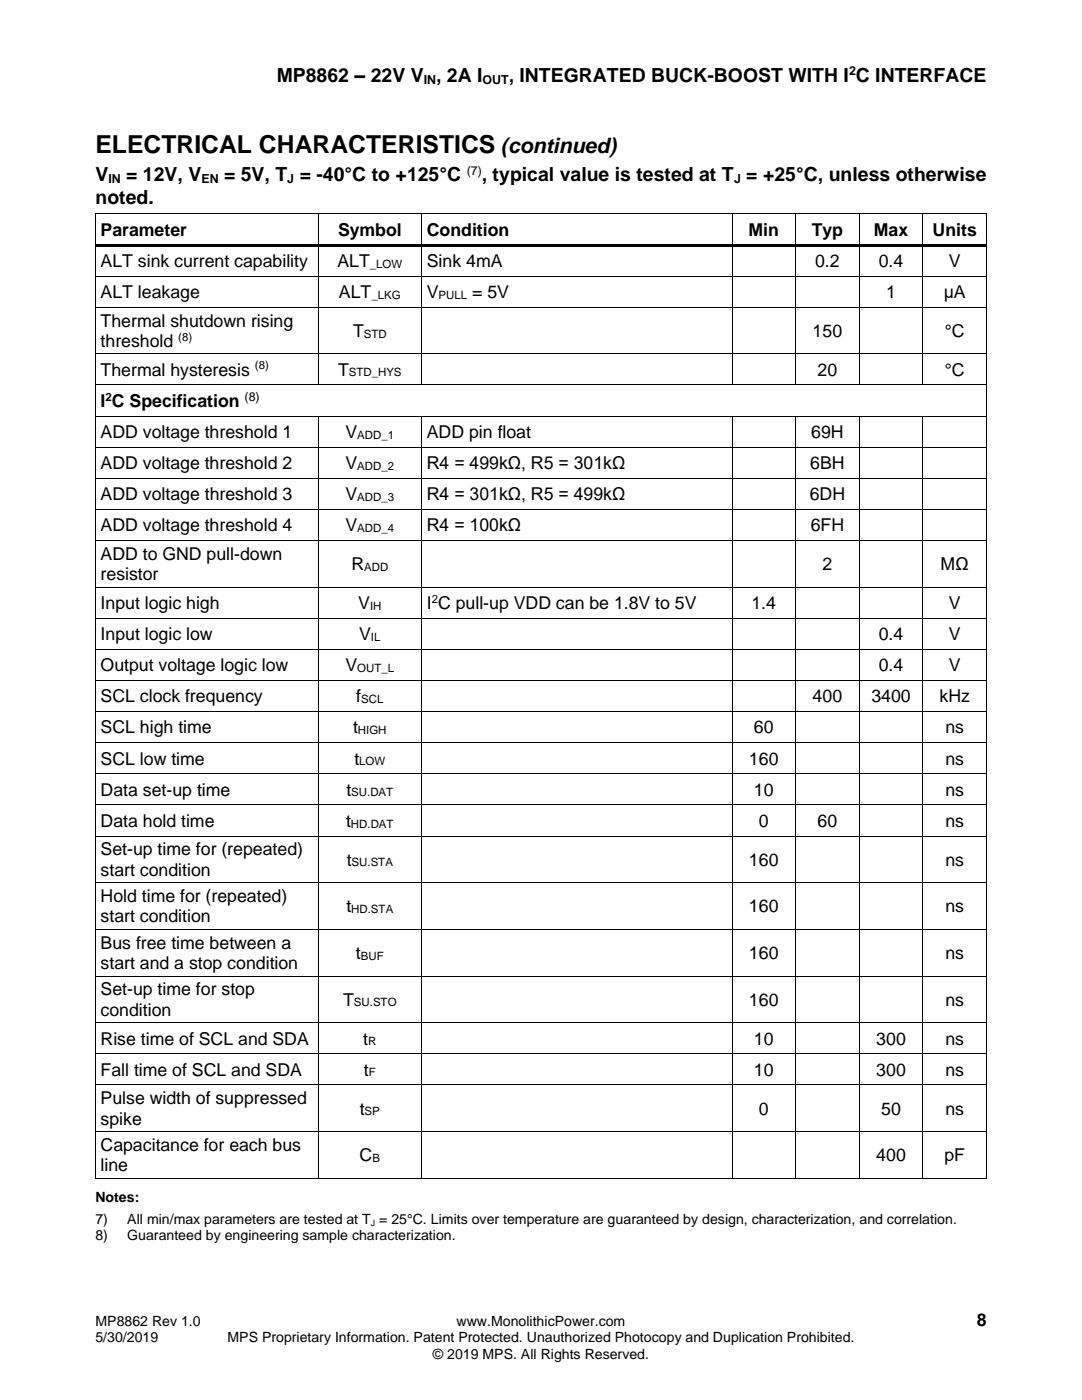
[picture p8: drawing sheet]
<svg xmlns="http://www.w3.org/2000/svg" width="216mm" height="279mm" viewBox="0 0 216 279" stroke-linecap="round" stroke-linejoin="round" font-family="sans-serif">
<defs><g id="words">
<text font-size="4.9" x="19" y="30.5">ELECTRICAL CHARACTERISTICS</text>
<text font-size="4.2" x="100" y="30.5">(continued)</text>
<g font-size="3.9">
<text x="55.2" y="16.3">MP8862 – 22V V , 2A I</text>
<text x="101.5" y="16.3">, INTEGRATED BUCK-BOOST WITH I C INTERFACE</text>
<text x="19" y="36.2">V</text>
<text x="19" y="40.7">noted.</text>
<text x="25.2" y="36.2">= 12V, V</text>
<text x="44.7" y="36.2">= 5V, T = -40°C to +125°C</text>
<text x="96.1" y="36.2">, typical value is tested at T = +25°C, unless otherwise</text>
</g>
<g font-size="3.5">
<text x="20.1" y="47">Parameter</text>
<text x="67.4" y="47">Symbol</text>
<text x="85.2" y="47">Condition</text>
<text x="149.4" y="47">Min</text>
<text x="162" y="47">Typ</text>
<text x="174.4" y="47">Max</text>
<text x="186.1" y="47">Units</text>
<text x="20.1" y="53.2">ALT sink current capability</text>
<text x="67.3" y="53.2">ALT</text>
<text x="85.2" y="53.2">Sink 4mA</text>
<text x="162.6" y="53.2">0.2</text>
<text x="175.3" y="53.2">0.4</text>
<text x="189.3" y="53.2">V</text>
<text x="20.1" y="59.4">ALT leakage</text>
<text x="67.6" y="59.4">ALT</text>
<text x="85.2" y="59.4">V</text>
<text x="94.2" y="59.4">= 5V</text>
<text x="176.8" y="59.4">1</text>
<text x="188.3" y="59.4">μA</text>
<text x="20.1" y="65.2">Thermal shutdown rising</text>
<text x="20.1" y="69.2">threshold</text>
<text x="70.4" y="67.2">T</text>
<text x="162.2" y="67.2">150</text>
<text x="188.5" y="67.2">°C</text>
<text x="20.1" y="75">Thermal hysteresis</text>
<text x="67.4" y="75">T</text>
<text x="163.1" y="75">20</text>
<text x="188.5" y="75">°C</text>
<text x="20.1" y="81.3">I C Specification</text>
<text x="20.1" y="87.4">ADD voltage threshold 1</text>
<text x="68.9" y="87.4">V</text>
<text x="85.2" y="87.4">ADD pin float</text>
<text x="161.9" y="87.4">69H</text>
<text x="20.1" y="93.6">ADD voltage threshold 2</text>
<text x="68.9" y="93.6">V</text>
<text x="85.2" y="93.6">R4 = 499kΩ, R5 = 301kΩ</text>
<text x="161.7" y="93.6">6BH</text>
<text x="20.1" y="99.8">ADD voltage threshold 3</text>
<text x="68.9" y="99.8">V</text>
<text x="85.2" y="99.8">R4 = 301kΩ, R5 = 499kΩ</text>
<text x="161.6" y="99.8">6DH</text>
<text x="20.1" y="106">ADD voltage threshold 4</text>
<text x="68.9" y="106">V</text>
<text x="85.2" y="106">R4 = 100kΩ</text>
<text x="161.8" y="106">6FH</text>
<text x="20.1" y="111.7">ADD to GND pull-down</text>
<text x="70.1" y="113.8">R</text>
<text x="164.1" y="113.8">2</text>
<text x="187.7" y="113.8">MΩ</text>
<text x="20.1" y="115.8">resistor</text>
<text x="20.1" y="121.5">Input logic high</text>
<text x="71.5" y="121.5">V</text>
<text x="85.2" y="121.5">I C pull-up VDD can be 1.8V to 5V</text>
<text x="149.9" y="121.5">1.4</text>
<text x="189.3" y="121.5">V</text>
<text x="20.1" y="127.7">Input logic low</text>
<text x="71.7" y="127.7">V</text>
<text x="175.3" y="127.7">0.4</text>
<text x="189.3" y="127.7">V</text>
<text x="20.1" y="133.9">Output voltage logic low</text>
<text x="68.9" y="133.9">V</text>
<text x="175.3" y="133.9">0.4</text>
<text x="189.3" y="133.9">V</text>
<text x="20.1" y="140.2">SCL clock frequency</text>
<text x="71.1" y="140.2">f</text>
<text x="162.2" y="140.2">400</text>
<text x="173.9" y="140.2">3400</text>
<text x="187.5" y="140.2">kHz</text>
<text x="20.1" y="146.4">SCL high time</text>
<text x="70.4" y="146.4">t</text>
<text x="150.4" y="146.4">60</text>
<text x="188.6" y="146.4">ns</text>
<text x="20.1" y="152.6">SCL low time</text>
<text x="70.7" y="152.6">t</text>
<text x="149.5" y="152.6">160</text>
<text x="188.6" y="152.6">ns</text>
<text x="20.1" y="158.8">Data set-up time</text>
<text x="69.1" y="158.8">t</text>
<text x="150.4" y="158.8">10</text>
<text x="188.6" y="158.8">ns</text>
<text x="20.1" y="165">Data hold time</text>
<text x="69.1" y="165">t</text>
<text x="151.4" y="165">0</text>
<text x="163.1" y="165">60</text>
<text x="188.6" y="165">ns</text>
<text x="20.1" y="170.7">Set-up time for (repeated)</text>
<text x="69.2" y="172.8">t</text>
<text x="149.5" y="172.8">160</text>
<text x="188.6" y="172.8">ns</text>
<text x="20.1" y="174.8">start condition</text>
<text x="20.1" y="180">Hold time for (repeated)</text>
<text x="20.1" y="184.1">start condition</text>
<text x="69.1" y="182.1">t</text>
<text x="149.5" y="182.1">160</text>
<text x="188.6" y="182.1">ns</text>
<text x="20.1" y="189.3">Bus free time between a</text>
<text x="71" y="191.4">t</text>
<text x="149.5" y="191.4">160</text>
<text x="188.6" y="191.4">ns</text>
<text x="20.1" y="193.4">start and a stop condition</text>
<text x="20.1" y="198.7">Set-up time for stop</text>
<text x="20.1" y="202.7">condition</text>
<text x="68.5" y="200.7">T</text>
<text x="149.5" y="200.7">160</text>
<text x="188.6" y="200.7">ns</text>
<text x="20.1" y="208.5">Rise time of SCL and SDA</text>
<text x="72.5" y="208.5">t</text>
<text x="150.4" y="208.5">10</text>
<text x="174.9" y="208.5">300</text>
<text x="188.6" y="208.5">ns</text>
<text x="20.1" y="214.7">Fall time of SCL and SDA</text>
<text x="72.6" y="214.7">t</text>
<text x="150.4" y="214.7">10</text>
<text x="174.9" y="214.7">300</text>
<text x="188.6" y="214.7">ns</text>
<text x="20.1" y="220.4">Pulse width of suppressed</text>
<text x="20.1" y="224.4">spike</text>
<text x="71.8" y="222.4">t</text>
<text x="151.4" y="222.4">0</text>
<text x="175.8" y="222.4">50</text>
<text x="188.6" y="222.4">ns</text>
<text x="20.1" y="229.7">Capacitance for each bus</text>
<text x="20.1" y="233.8">line</text>
<text x="71.8" y="231.7">C</text>
<text x="174.9" y="231.7">400</text>
<text x="188.4" y="231.7">pF</text>
<text x="194.9" y="264.5">8</text>
</g>
<g font-size="2.8">
<text x="19" y="240">Notes:</text>
<text x="19" y="244.3">7)</text>
<text x="25.4" y="244.3">All min/max parameters are tested at T = 25°C. Limits over temperature are guaranteed by design, characterization, and correlation.</text>
<text x="19" y="247.5">8)</text>
<text x="25.4" y="247.5">Guaranteed by engineering sample characterization.</text>
<text x="19" y="264.5">MP8862 Rev 1.0</text>
<text x="19" y="267.9">5/30/2019</text>
<text x="45.4" y="267.9">MPS Proprietary Information. Patent Protected. Unauthorized Photocopy and Duplication Prohibited.</text>
<text x="91.1" y="264.5">www.MonolithicPower.com</text>
<text x="86.4" y="271.2">© 2019 MPS. All Rights Reserved.</text>
</g>
<g font-size="2.5">
<text x="84.5" y="16.7">IN</text>
<text x="96.3" y="16.7">OUT</text>
<text x="169.4" y="14.9">2</text>
<text x="93.1" y="35">(7)</text>
<text x="21.6" y="36.6">IN</text>
<text x="40.2" y="36.6">EN</text>
<text x="57.3" y="36.6">J</text>
<text x="146.5" y="36.6">J</text>
<text x="48.8" y="80.1">(8)</text>
</g>
<g font-size="2.3">
<text x="73.8" y="53.4">_LOW</text>
<text x="74.1" y="59.6">_LKG</text>
<text x="87.5" y="59.6">PULL</text>
<text x="35.6" y="68">(8)</text>
<text x="72.6" y="67.4">STD</text>
<text x="50.9" y="73.7">(8)</text>
<text x="69.6" y="75.1">STD_HYS</text>
<text x="21" y="80.1">2</text>
<text x="71.3" y="87.6">ADD_1</text>
<text x="71.3" y="93.8">ADD_2</text>
<text x="71.3" y="100">ADD_3</text>
<text x="71.3" y="106.2">ADD_4</text>
<text x="72.7" y="113.9">ADD</text>
<text x="73.8" y="121.7">IH</text>
<text x="86.1" y="120.3">2</text>
<text x="74" y="127.9">IL</text>
<text x="71.3" y="134.1">OUT_L</text>
<text x="72.1" y="140.3">SCL</text>
<text x="71.4" y="146.5">HIGH</text>
<text x="71.7" y="152.8">LOW</text>
<text x="70.1" y="159">SU.DAT</text>
<text x="70" y="165.2">HD.DAT</text>
<text x="70.2" y="172.9">SU.STA</text>
<text x="70.1" y="182.2">HD.STA</text>
<text x="72" y="191.6">BUF</text>
<text x="70.6" y="200.9">SU.STO</text>
<text x="73.5" y="208.6">R</text>
<text x="73.6" y="214.8">F</text>
<text x="72.8" y="222.6">SP</text>
<text x="74.3" y="231.9">B</text>
</g>
<text font-size="1.8" x="74" y="244.6">J</text>
</g></defs>
<g fill="#000">
<path d="M19 42.6h.1v.7h-.1z" fill-rule="evenodd"/>
<path d="M19 42.6h.1v.2h-.1z" fill-rule="evenodd"/>
<path d="M19 48.8h.1v.7h-.1z" fill-rule="evenodd"/>
<path d="M19 55h.1v.7h-.1z" fill-rule="evenodd"/>
<path d="M19.1 48.8h44.3v.5h-44.3z" fill-rule="evenodd"/>
<path d="M63.4 42.8h.2v.5h-.2z" fill-rule="evenodd"/>
<path d="M63.4 42.6h.2v.2h-.2z" fill-rule="evenodd"/>
<path d="M63.4 49.3h.2v.2h-.2z" fill-rule="evenodd"/>
<path d="M63.4 48.8h.6v.5h-.6z" fill-rule="evenodd"/>
<path d="M63.4 55h.2v.7h-.2z" fill-rule="evenodd"/>
<path d="M64 48.8h20.1v.5h-20.1z" fill-rule="evenodd"/>
<path d="M84.1 42.8h.1v.5h-.1z" fill-rule="evenodd"/>
<path d="M84.1 42.6h.1v.2h-.1z" fill-rule="evenodd"/>
<path d="M84.1 49.3h.1v.2h-.1z" fill-rule="evenodd"/>
<path d="M84.1 48.8h.5v.5h-.5z" fill-rule="evenodd"/>
<path d="M84.1 55h.1v.7h-.1z" fill-rule="evenodd"/>
<path d="M84.6 48.8h61.4v.5h-61.4z" fill-rule="evenodd"/>
<path d="M146 42.8h.1v.5h-.1z" fill-rule="evenodd"/>
<path d="M146 42.6h.1v.2h-.1z" fill-rule="evenodd"/>
<path d="M146 49.3h.1v.2h-.1z" fill-rule="evenodd"/>
<path d="M146 48.8h.5v.5h-.5z" fill-rule="evenodd"/>
<path d="M146 55h.1v.7h-.1z" fill-rule="evenodd"/>
<path d="M146.5 48.8h12.2v.5h-12.2z" fill-rule="evenodd"/>
<path d="M158.7 42.8h.1v.5h-.1z" fill-rule="evenodd"/>
<path d="M158.7 42.6h.1v.2h-.1z" fill-rule="evenodd"/>
<path d="M158.7 49.3h.1v.2h-.1z" fill-rule="evenodd"/>
<path d="M158.7 48.8h.5v.5h-.5z" fill-rule="evenodd"/>
<path d="M158.7 55h.1v.7h-.1z" fill-rule="evenodd"/>
<path d="M159.2 48.8h12.2v.5h-12.2z" fill-rule="evenodd"/>
<path d="M171.4 42.8h.1v.5h-.1z" fill-rule="evenodd"/>
<path d="M171.4 42.6h.1v.2h-.1z" fill-rule="evenodd"/>
<path d="M171.4 49.3h.1v.2h-.1z" fill-rule="evenodd"/>
<path d="M171.4 48.8h.5v.5h-.5z" fill-rule="evenodd"/>
<path d="M171.4 55h.1v.7h-.1z" fill-rule="evenodd"/>
<path d="M171.9 48.8h12.2v.5h-12.2z" fill-rule="evenodd"/>
<path d="M184.1 42.8h.1v.5h-.1z" fill-rule="evenodd"/>
<path d="M184.1 42.6h.1v.2h-.1z" fill-rule="evenodd"/>
<path d="M184.1 49.3h.1v.2h-.1z" fill-rule="evenodd"/>
<path d="M184.1 48.8h.5v.5h-.5z" fill-rule="evenodd"/>
<path d="M184.1 55h.1v.7h-.1z" fill-rule="evenodd"/>
<path d="M184.6 48.8h12.2v.5h-12.2z" fill-rule="evenodd"/>
<path d="M196.8 42.6h.2v.7h-.2z" fill-rule="evenodd"/>
<path d="M196.8 42.6h.2v.2h-.2z" fill-rule="evenodd"/>
<path d="M196.8 48.8h.2v.7h-.2z" fill-rule="evenodd"/>
<path d="M196.8 55h.2v.7h-.2z" fill-rule="evenodd"/>
<path d="M19 61.2h.1v.7h-.1z" fill-rule="evenodd"/>
<path d="M19 70.5h.1v.7h-.1z" fill-rule="evenodd"/>
<path d="M19 76.7h.1v.7h-.1z" fill-rule="evenodd"/>
<path d="M63.4 61.2h.2v.7h-.2z" fill-rule="evenodd"/>
<path d="M63.4 70.5h.2v.7h-.2z" fill-rule="evenodd"/>
<path d="M63.4 76.7h.2v.2h-.2z" fill-rule="evenodd"/>
<path d="M84.1 61.2h.1v.7h-.1z" fill-rule="evenodd"/>
<path d="M84.1 70.5h.1v.7h-.1z" fill-rule="evenodd"/>
<path d="M84.1 76.7h.1v.2h-.1z" fill-rule="evenodd"/>
<path d="M146 61.2h.1v.7h-.1z" fill-rule="evenodd"/>
<path d="M146 70.5h.1v.7h-.1z" fill-rule="evenodd"/>
<path d="M146 76.7h.1v.2h-.1z" fill-rule="evenodd"/>
<path d="M158.7 61.2h.1v.7h-.1z" fill-rule="evenodd"/>
<path d="M158.7 70.5h.1v.7h-.1z" fill-rule="evenodd"/>
<path d="M158.7 76.7h.1v.2h-.1z" fill-rule="evenodd"/>
<path d="M171.4 61.2h.1v.7h-.1z" fill-rule="evenodd"/>
<path d="M171.4 70.5h.1v.7h-.1z" fill-rule="evenodd"/>
<path d="M171.4 76.7h.1v.2h-.1z" fill-rule="evenodd"/>
<path d="M184.1 61.2h.1v.7h-.1z" fill-rule="evenodd"/>
<path d="M184.1 70.5h.1v.7h-.1z" fill-rule="evenodd"/>
<path d="M184.1 76.7h.1v.2h-.1z" fill-rule="evenodd"/>
<path d="M196.8 61.2h.2v.7h-.2z" fill-rule="evenodd"/>
<path d="M196.8 70.5h.2v.7h-.2z" fill-rule="evenodd"/>
<path d="M196.8 76.7h.2v.7h-.2z" fill-rule="evenodd"/>
<path d="M19 82.9h.1v.7h-.1z" fill-rule="evenodd"/>
<path d="M19 89.2h.1v.7h-.1z" fill-rule="evenodd"/>
<path d="M19 95.4h.1v.7h-.1z" fill-rule="evenodd"/>
<path d="M63.4 83.1h.2v.5h-.2z" fill-rule="evenodd"/>
<path d="M63.4 82.9h.2v.2h-.2z" fill-rule="evenodd"/>
<path d="M63.4 89.2h.2v.7h-.2z" fill-rule="evenodd"/>
<path d="M63.4 95.4h.2v.7h-.2z" fill-rule="evenodd"/>
<path d="M84.1 83.1h.1v.5h-.1z" fill-rule="evenodd"/>
<path d="M84.1 82.9h.1v.2h-.1z" fill-rule="evenodd"/>
<path d="M84.1 89.2h.1v.7h-.1z" fill-rule="evenodd"/>
<path d="M84.1 95.4h.1v.7h-.1z" fill-rule="evenodd"/>
<path d="M146 83.1h.1v.5h-.1z" fill-rule="evenodd"/>
<path d="M146 82.9h.1v.2h-.1z" fill-rule="evenodd"/>
<path d="M146 89.2h.1v.7h-.1z" fill-rule="evenodd"/>
<path d="M146 95.4h.1v.7h-.1z" fill-rule="evenodd"/>
<path d="M158.7 83.1h.1v.5h-.1z" fill-rule="evenodd"/>
<path d="M158.7 82.9h.1v.2h-.1z" fill-rule="evenodd"/>
<path d="M158.7 89.2h.1v.7h-.1z" fill-rule="evenodd"/>
<path d="M158.7 95.4h.1v.7h-.1z" fill-rule="evenodd"/>
<path d="M171.4 83.1h.1v.5h-.1z" fill-rule="evenodd"/>
<path d="M171.4 82.9h.1v.2h-.1z" fill-rule="evenodd"/>
<path d="M171.4 89.2h.1v.7h-.1z" fill-rule="evenodd"/>
<path d="M171.4 95.4h.1v.7h-.1z" fill-rule="evenodd"/>
<path d="M184.1 83.1h.1v.5h-.1z" fill-rule="evenodd"/>
<path d="M184.1 82.9h.1v.2h-.1z" fill-rule="evenodd"/>
<path d="M184.1 89.2h.1v.7h-.1z" fill-rule="evenodd"/>
<path d="M184.1 95.4h.1v.7h-.1z" fill-rule="evenodd"/>
<path d="M196.8 82.9h.2v.7h-.2z" fill-rule="evenodd"/>
<path d="M196.8 89.2h.2v.7h-.2z" fill-rule="evenodd"/>
<path d="M196.8 95.4h.2v.7h-.2z" fill-rule="evenodd"/>
<path d="M19 101.6h.1v.7h-.1z" fill-rule="evenodd"/>
<path d="M19 107.8h.1v.7h-.1z" fill-rule="evenodd"/>
<path d="M19 117.1h.1v.7h-.1z" fill-rule="evenodd"/>
<path d="M63.4 101.6h.2v.7h-.2z" fill-rule="evenodd"/>
<path d="M63.4 107.8h.2v.7h-.2z" fill-rule="evenodd"/>
<path d="M63.4 117.1h.2v.7h-.2z" fill-rule="evenodd"/>
<path d="M84.1 101.6h.1v.7h-.1z" fill-rule="evenodd"/>
<path d="M84.1 107.8h.1v.7h-.1z" fill-rule="evenodd"/>
<path d="M84.1 117.1h.1v.7h-.1z" fill-rule="evenodd"/>
<path d="M146 101.6h.1v.7h-.1z" fill-rule="evenodd"/>
<path d="M146 107.8h.1v.7h-.1z" fill-rule="evenodd"/>
<path d="M146 117.1h.1v.7h-.1z" fill-rule="evenodd"/>
<path d="M158.7 101.6h.1v.7h-.1z" fill-rule="evenodd"/>
<path d="M158.7 107.8h.1v.7h-.1z" fill-rule="evenodd"/>
<path d="M158.7 117.1h.1v.7h-.1z" fill-rule="evenodd"/>
<path d="M171.4 101.6h.1v.7h-.1z" fill-rule="evenodd"/>
<path d="M171.4 107.8h.1v.7h-.1z" fill-rule="evenodd"/>
<path d="M171.4 117.1h.1v.7h-.1z" fill-rule="evenodd"/>
<path d="M184.1 101.6h.1v.7h-.1z" fill-rule="evenodd"/>
<path d="M184.1 107.8h.1v.7h-.1z" fill-rule="evenodd"/>
<path d="M184.1 117.1h.1v.7h-.1z" fill-rule="evenodd"/>
<path d="M196.8 101.6h.2v.7h-.2z" fill-rule="evenodd"/>
<path d="M196.8 107.8h.2v.7h-.2z" fill-rule="evenodd"/>
<path d="M196.8 117.1h.2v.7h-.2z" fill-rule="evenodd"/>
<path d="M19 123.3h.1v.7h-.1z" fill-rule="evenodd"/>
<path d="M19 129.5h.1v.7h-.1z" fill-rule="evenodd"/>
<path d="M19 135.7h.1v.7h-.1z" fill-rule="evenodd"/>
<path d="M63.4 123.3h.2v.7h-.2z" fill-rule="evenodd"/>
<path d="M63.4 129.5h.2v.7h-.2z" fill-rule="evenodd"/>
<path d="M63.4 135.7h.2v.7h-.2z" fill-rule="evenodd"/>
<path d="M84.1 123.3h.1v.7h-.1z" fill-rule="evenodd"/>
<path d="M84.1 129.5h.1v.7h-.1z" fill-rule="evenodd"/>
<path d="M84.1 135.7h.1v.7h-.1z" fill-rule="evenodd"/>
<path d="M146 123.3h.1v.7h-.1z" fill-rule="evenodd"/>
<path d="M146 129.5h.1v.7h-.1z" fill-rule="evenodd"/>
<path d="M146 135.7h.1v.7h-.1z" fill-rule="evenodd"/>
<path d="M158.7 123.3h.1v.7h-.1z" fill-rule="evenodd"/>
<path d="M158.7 129.5h.1v.7h-.1z" fill-rule="evenodd"/>
<path d="M158.7 135.7h.1v.7h-.1z" fill-rule="evenodd"/>
<path d="M171.4 123.3h.1v.7h-.1z" fill-rule="evenodd"/>
<path d="M171.4 129.5h.1v.7h-.1z" fill-rule="evenodd"/>
<path d="M171.4 135.7h.1v.7h-.1z" fill-rule="evenodd"/>
<path d="M184.1 123.3h.1v.7h-.1z" fill-rule="evenodd"/>
<path d="M184.1 129.5h.1v.7h-.1z" fill-rule="evenodd"/>
<path d="M184.1 135.7h.1v.7h-.1z" fill-rule="evenodd"/>
<path d="M196.8 123.3h.2v.7h-.2z" fill-rule="evenodd"/>
<path d="M196.8 129.5h.2v.7h-.2z" fill-rule="evenodd"/>
<path d="M196.8 135.7h.2v.7h-.2z" fill-rule="evenodd"/>
<path d="M19 141.9h.1v.7h-.1z" fill-rule="evenodd"/>
<path d="M19 148.1h.1v.7h-.1z" fill-rule="evenodd"/>
<path d="M19 154.3h.1v.7h-.1z" fill-rule="evenodd"/>
<path d="M63.4 141.9h.2v.7h-.2z" fill-rule="evenodd"/>
<path d="M63.4 148.1h.2v.7h-.2z" fill-rule="evenodd"/>
<path d="M63.4 154.3h.2v.7h-.2z" fill-rule="evenodd"/>
<path d="M84.1 141.9h.1v.7h-.1z" fill-rule="evenodd"/>
<path d="M84.1 148.1h.1v.7h-.1z" fill-rule="evenodd"/>
<path d="M84.1 154.3h.1v.7h-.1z" fill-rule="evenodd"/>
<path d="M146 141.9h.1v.7h-.1z" fill-rule="evenodd"/>
<path d="M146 148.1h.1v.7h-.1z" fill-rule="evenodd"/>
<path d="M146 154.3h.1v.7h-.1z" fill-rule="evenodd"/>
<path d="M158.7 141.9h.1v.7h-.1z" fill-rule="evenodd"/>
<path d="M158.7 148.1h.1v.7h-.1z" fill-rule="evenodd"/>
<path d="M158.7 154.3h.1v.7h-.1z" fill-rule="evenodd"/>
<path d="M171.4 141.9h.1v.7h-.1z" fill-rule="evenodd"/>
<path d="M171.4 148.1h.1v.7h-.1z" fill-rule="evenodd"/>
<path d="M171.4 154.3h.1v.7h-.1z" fill-rule="evenodd"/>
<path d="M184.1 141.9h.1v.7h-.1z" fill-rule="evenodd"/>
<path d="M184.1 148.1h.1v.7h-.1z" fill-rule="evenodd"/>
<path d="M184.1 154.3h.1v.7h-.1z" fill-rule="evenodd"/>
<path d="M196.8 141.9h.2v.7h-.2z" fill-rule="evenodd"/>
<path d="M196.8 148.1h.2v.7h-.2z" fill-rule="evenodd"/>
<path d="M196.8 154.3h.2v.7h-.2z" fill-rule="evenodd"/>
<path d="M19 160.6h.1v.7h-.1z" fill-rule="evenodd"/>
<path d="M19 166.8h.1v.7h-.1z" fill-rule="evenodd"/>
<path d="M19 176.1h.1v.7h-.1z" fill-rule="evenodd"/>
<path d="M63.4 160.6h.2v.7h-.2z" fill-rule="evenodd"/>
<path d="M63.4 166.8h.2v.7h-.2z" fill-rule="evenodd"/>
<path d="M63.4 176.1h.2v.7h-.2z" fill-rule="evenodd"/>
<path d="M84.1 160.6h.1v.7h-.1z" fill-rule="evenodd"/>
<path d="M84.1 166.8h.1v.7h-.1z" fill-rule="evenodd"/>
<path d="M84.1 176.1h.1v.7h-.1z" fill-rule="evenodd"/>
<path d="M146 160.6h.1v.7h-.1z" fill-rule="evenodd"/>
<path d="M146 166.8h.1v.7h-.1z" fill-rule="evenodd"/>
<path d="M146 176.1h.1v.7h-.1z" fill-rule="evenodd"/>
<path d="M158.7 160.6h.1v.7h-.1z" fill-rule="evenodd"/>
<path d="M158.7 166.8h.1v.7h-.1z" fill-rule="evenodd"/>
<path d="M158.7 176.1h.1v.7h-.1z" fill-rule="evenodd"/>
<path d="M171.4 160.6h.1v.7h-.1z" fill-rule="evenodd"/>
<path d="M171.4 166.8h.1v.7h-.1z" fill-rule="evenodd"/>
<path d="M171.4 176.1h.1v.7h-.1z" fill-rule="evenodd"/>
<path d="M184.1 160.6h.1v.7h-.1z" fill-rule="evenodd"/>
<path d="M184.1 166.8h.1v.7h-.1z" fill-rule="evenodd"/>
<path d="M184.1 176.1h.1v.7h-.1z" fill-rule="evenodd"/>
<path d="M196.8 160.6h.2v.7h-.2z" fill-rule="evenodd"/>
<path d="M196.8 166.8h.2v.7h-.2z" fill-rule="evenodd"/>
<path d="M196.8 176.1h.2v.7h-.2z" fill-rule="evenodd"/>
<path d="M19 185.4h.1v.7h-.1z" fill-rule="evenodd"/>
<path d="M19 194.7h.1v.7h-.1z" fill-rule="evenodd"/>
<path d="M63.4 185.4h.2v.7h-.2z" fill-rule="evenodd"/>
<path d="M63.4 194.7h.2v.7h-.2z" fill-rule="evenodd"/>
<path d="M84.1 185.4h.1v.7h-.1z" fill-rule="evenodd"/>
<path d="M84.1 194.7h.1v.7h-.1z" fill-rule="evenodd"/>
<path d="M146 185.4h.1v.7h-.1z" fill-rule="evenodd"/>
<path d="M146 194.7h.1v.7h-.1z" fill-rule="evenodd"/>
<path d="M158.7 185.4h.1v.7h-.1z" fill-rule="evenodd"/>
<path d="M158.7 194.7h.1v.7h-.1z" fill-rule="evenodd"/>
<path d="M171.4 185.4h.1v.7h-.1z" fill-rule="evenodd"/>
<path d="M171.4 194.7h.1v.7h-.1z" fill-rule="evenodd"/>
<path d="M184.1 185.4h.1v.7h-.1z" fill-rule="evenodd"/>
<path d="M184.1 194.7h.1v.7h-.1z" fill-rule="evenodd"/>
<path d="M196.8 185.4h.2v.7h-.2z" fill-rule="evenodd"/>
<path d="M196.8 194.7h.2v.7h-.2z" fill-rule="evenodd"/>
<path d="M19 204h.1v.7h-.1z" fill-rule="evenodd"/>
<path d="M19 210.2h.1v.7h-.1z" fill-rule="evenodd"/>
<path d="M19 216.4h.1v.7h-.1z" fill-rule="evenodd"/>
<path d="M63.4 204h.2v.7h-.2z" fill-rule="evenodd"/>
<path d="M63.4 210.2h.2v.7h-.2z" fill-rule="evenodd"/>
<path d="M63.4 216.4h.2v.7h-.2z" fill-rule="evenodd"/>
<path d="M84.1 204h.1v.7h-.1z" fill-rule="evenodd"/>
<path d="M84.1 210.2h.1v.7h-.1z" fill-rule="evenodd"/>
<path d="M84.1 216.4h.1v.7h-.1z" fill-rule="evenodd"/>
<path d="M146 204h.1v.7h-.1z" fill-rule="evenodd"/>
<path d="M146 210.2h.1v.7h-.1z" fill-rule="evenodd"/>
<path d="M146 216.4h.1v.7h-.1z" fill-rule="evenodd"/>
<path d="M158.7 204h.1v.7h-.1z" fill-rule="evenodd"/>
<path d="M158.7 210.2h.1v.7h-.1z" fill-rule="evenodd"/>
<path d="M158.7 216.4h.1v.7h-.1z" fill-rule="evenodd"/>
<path d="M171.4 204h.1v.7h-.1z" fill-rule="evenodd"/>
<path d="M171.4 210.2h.1v.7h-.1z" fill-rule="evenodd"/>
<path d="M171.4 216.4h.1v.7h-.1z" fill-rule="evenodd"/>
<path d="M184.1 204h.1v.7h-.1z" fill-rule="evenodd"/>
<path d="M184.1 210.2h.1v.7h-.1z" fill-rule="evenodd"/>
<path d="M184.1 216.4h.1v.7h-.1z" fill-rule="evenodd"/>
<path d="M196.8 204h.2v.7h-.2z" fill-rule="evenodd"/>
<path d="M196.8 210.2h.2v.7h-.2z" fill-rule="evenodd"/>
<path d="M196.8 216.4h.2v.7h-.2z" fill-rule="evenodd"/>
<path d="M19 225.8h.1v.7h-.1z" fill-rule="evenodd"/>
<path d="M19 235.1h.1v.1h-.1z" fill-rule="evenodd"/>
<path d="M19 235.1h.1v.1h-.1z" fill-rule="evenodd"/>
<path d="M63.4 225.8h.2v.7h-.2z" fill-rule="evenodd"/>
<path d="M63.4 235.1h.2v.1h-.2z" fill-rule="evenodd"/>
<path d="M84.1 225.8h.1v.7h-.1z" fill-rule="evenodd"/>
<path d="M84.1 235.1h.1v.1h-.1z" fill-rule="evenodd"/>
<path d="M146 225.8h.1v.7h-.1z" fill-rule="evenodd"/>
<path d="M146 235.1h.1v.1h-.1z" fill-rule="evenodd"/>
<path d="M158.7 225.8h.1v.7h-.1z" fill-rule="evenodd"/>
<path d="M158.7 235.1h.1v.1h-.1z" fill-rule="evenodd"/>
<path d="M171.4 225.8h.1v.7h-.1z" fill-rule="evenodd"/>
<path d="M171.4 235.1h.1v.1h-.1z" fill-rule="evenodd"/>
<path d="M184.1 225.8h.1v.7h-.1z" fill-rule="evenodd"/>
<path d="M184.1 235.1h.1v.1h-.1z" fill-rule="evenodd"/>
<path d="M196.8 225.8h.2v.7h-.2z" fill-rule="evenodd"/>
<path d="M196.8 235.1h.2v.1h-.2z" fill-rule="evenodd"/>
<path d="M196.8 235.1h.2v.1h-.2z" fill-rule="evenodd"/>
</g>
<g fill="none" stroke="#000" stroke-width=".2">
<path d="M19 43.3v5.5M19 49.5v5.5M19 55.7v5.5M19.1 42.7h44.3M19.1 55.1h44.3M63.5 43.3v5.5M63.5 49.5v5.5M63.5 55.7v5.5M63.6 42.7h20.5M63.6 55.1h20.5M84.1 43.3v5.5M84.1 49.5v5.5"/>
<path d="M84.1 55.7v5.5M84.2 42.7h61.8M84.2 55.1h61.8M146.1 43.3v5.5M146.1 49.5v5.5M146.1 55.7v5.5M146.1 42.7h12.6M146.1 55.1h12.6M158.8 43.3v5.5M158.8 49.5v5.5M158.8 55.7v5.5M158.8 42.7h12.6"/>
<path d="M158.8 55.1h12.6M171.5 43.3v5.5M171.5 49.5v5.5M171.5 55.7v5.5M171.5 42.7h12.6M171.5 55.1h12.6M184.2 43.3v5.5M184.2 49.5v5.5M184.2 55.7v5.5M184.2 42.7h12.6M184.2 55.1h12.6M196.9 43.3v5.5"/>
<path d="M196.9 49.5v5.5M196.9 55.7v5.5M19 61.9v8.6M19 71.2v5.5M19 77.4v5.5M19.1 61.3h44.3M19.1 70.6h44.3M19.1 76.8h44.3M63.5 61.9v8.6M63.5 71.2v5.5M63.6 61.3h20.5M63.6 70.6h20.5"/>
<path d="M63.6 76.8h20.5M84.1 61.9v8.6M84.1 71.2v5.5M84.2 61.3h61.8M84.2 70.6h61.8M84.2 76.8h61.8M146.1 61.9v8.6M146.1 71.2v5.5M146.1 61.3h12.6M146.1 70.6h12.6M146.1 76.8h12.6M158.8 61.9v8.6"/>
<path d="M158.8 71.2v5.5M158.8 61.3h12.6M158.8 70.6h12.6M158.8 76.8h12.6M171.5 61.9v8.6M171.5 71.2v5.5M171.5 61.3h12.6M171.5 70.6h12.6M171.5 76.8h12.6M184.2 61.9v8.6M184.2 71.2v5.5M184.2 61.3h12.6"/>
<path d="M184.2 70.6h12.6M184.2 76.8h12.6M196.9 61.9v8.6M196.9 71.2v5.5M196.9 77.4v5.5M19 83.6v5.6M19 89.9v5.5M19 96.1v5.5M19.1 83h44.3M19.1 89.2h44.3M19.1 95.4h44.3M63.5 83.6v5.6"/>
<path d="M63.5 89.9v5.5M63.5 96.1v5.5M63.6 83h20.5M63.6 89.2h20.5M63.6 95.4h20.5M84.1 83.6v5.6M84.1 89.9v5.5M84.1 96.1v5.5M84.2 83h61.8M84.2 89.2h61.8M84.2 95.4h61.8M146.1 83.6v5.6"/>
<path d="M146.1 89.9v5.5M146.1 96.1v5.5M146.1 83h12.6M146.1 89.2h12.6M146.1 95.4h12.6M158.8 83.6v5.6M158.8 89.9v5.5M158.8 96.1v5.5M158.8 83h12.6M158.8 89.2h12.6M158.8 95.4h12.6M171.5 83.6v5.6"/>
<path d="M171.5 89.9v5.5M171.5 96.1v5.5M171.5 83h12.6M171.5 89.2h12.6M171.5 95.4h12.6M184.2 83.6v5.6M184.2 89.9v5.5M184.2 96.1v5.5M184.2 83h12.6M184.2 89.2h12.6M184.2 95.4h12.6M196.9 83.6v5.6"/>
<path d="M196.9 89.9v5.5M196.9 96.1v5.5M19 102.3v5.5M19 108.5v8.6M19 117.8v5.5M19.1 101.6h44.3M19.1 107.9h44.3M19.1 117.2h44.3M63.5 102.3v5.5M63.5 108.5v8.6M63.5 117.8v5.5M63.6 101.6h20.5"/>
<path d="M63.6 107.9h20.5M63.6 117.2h20.5M84.1 102.3v5.5M84.1 108.5v8.6M84.1 117.8v5.5M84.2 101.6h61.8M84.2 107.9h61.8M84.2 117.2h61.8M146.1 102.3v5.5M146.1 108.5v8.6M146.1 117.8v5.5M146.1 101.6h12.6"/>
<path d="M146.1 107.9h12.6M146.1 117.2h12.6M158.8 102.3v5.5M158.8 108.5v8.6M158.8 117.8v5.5M158.8 101.6h12.6M158.8 107.9h12.6M158.8 117.2h12.6M171.5 102.3v5.5M171.5 108.5v8.6M171.5 117.8v5.5M171.5 101.6h12.6"/>
<path d="M171.5 107.9h12.6M171.5 117.2h12.6M184.2 102.3v5.5M184.2 108.5v8.6M184.2 117.8v5.5M184.2 101.6h12.6M184.2 107.9h12.6M184.2 117.2h12.6M196.9 102.3v5.5M196.9 108.5v8.6M196.9 117.8v5.5M19 124v5.5"/>
<path d="M19 130.2v5.5M19 136.4v5.5M19.1 123.4h44.3M19.1 129.6h44.3M19.1 135.8h44.3M63.5 124v5.5M63.5 130.2v5.5M63.5 136.4v5.5M63.6 123.4h20.5M63.6 129.6h20.5M63.6 135.8h20.5M84.1 124v5.5"/>
<path d="M84.1 130.2v5.5M84.1 136.4v5.5M84.2 123.4h61.8M84.2 129.6h61.8M84.2 135.8h61.8M146.1 124v5.5M146.1 130.2v5.5M146.1 136.4v5.5M146.1 123.4h12.6M146.1 129.6h12.6M146.1 135.8h12.6M158.8 124v5.5"/>
<path d="M158.8 130.2v5.5M158.8 136.4v5.5M158.8 123.4h12.6M158.8 129.6h12.6M158.8 135.8h12.6M171.5 124v5.5M171.5 130.2v5.5M171.5 136.4v5.5M171.5 123.4h12.6M171.5 129.6h12.6M171.5 135.8h12.6M184.2 124v5.5"/>
<path d="M184.2 130.2v5.5M184.2 136.4v5.5M184.2 123.4h12.6M184.2 129.6h12.6M184.2 135.8h12.6M196.9 124v5.5M196.9 130.2v5.5M196.9 136.4v5.5M19 142.6v5.5M19 148.8v5.5M19 155v5.6M19.1 142h44.3"/>
<path d="M19.1 148.2h44.3M19.1 154.4h44.3M63.5 142.6v5.5M63.5 148.8v5.5M63.5 155v5.6M63.6 142h20.5M63.6 148.2h20.5M63.6 154.4h20.5M84.1 142.6v5.5M84.1 148.8v5.5M84.1 155v5.6M84.2 142h61.8"/>
<path d="M84.2 148.2h61.8M84.2 154.4h61.8M146.1 142.6v5.5M146.1 148.8v5.5M146.1 155v5.6M146.1 142h12.6M146.1 148.2h12.6M146.1 154.4h12.6M158.8 142.6v5.5M158.8 148.8v5.5M158.8 155v5.6M158.8 142h12.6"/>
<path d="M158.8 148.2h12.6M158.8 154.4h12.6M171.5 142.6v5.5M171.5 148.8v5.5M171.5 155v5.6M171.5 142h12.6M171.5 148.2h12.6M171.5 154.4h12.6M184.2 142.6v5.5M184.2 148.8v5.5M184.2 155v5.6M184.2 142h12.6"/>
<path d="M184.2 148.2h12.6M184.2 154.4h12.6M196.9 142.6v5.5M196.9 148.8v5.5M196.9 155v5.6M19 161.3v5.5M19 167.5v8.6M19 176.8v8.6M19.1 160.6h44.3M19.1 166.8h44.3M19.1 176.2h44.3M63.5 161.3v5.5"/>
<path d="M63.5 167.5v8.6M63.5 176.8v8.6M63.6 160.6h20.5M63.6 166.8h20.5M63.6 176.2h20.5M84.1 161.3v5.5M84.1 167.5v8.6M84.1 176.8v8.6M84.2 160.6h61.8M84.2 166.8h61.8M84.2 176.2h61.8M146.1 161.3v5.5"/>
<path d="M146.1 167.5v8.6M146.1 176.8v8.6M146.1 160.6h12.6M146.1 166.8h12.6M146.1 176.2h12.6M158.8 161.3v5.5M158.8 167.5v8.6M158.8 176.8v8.6M158.8 160.6h12.6M158.8 166.8h12.6M158.8 176.2h12.6M171.5 161.3v5.5"/>
<path d="M171.5 167.5v8.6M171.5 176.8v8.6M171.5 160.6h12.6M171.5 166.8h12.6M171.5 176.2h12.6M184.2 161.3v5.5M184.2 167.5v8.6M184.2 176.8v8.6M184.2 160.6h12.6M184.2 166.8h12.6M184.2 176.2h12.6M196.9 161.3v5.5"/>
<path d="M196.9 167.5v8.6M196.9 176.8v8.6M19 186.1v8.6M19 195.4v8.6M19.1 185.5h44.3M19.1 194.8h44.3M63.5 186.1v8.6M63.5 195.4v8.6M63.6 185.5h20.5M63.6 194.8h20.5M84.1 186.1v8.6M84.1 195.4v8.6"/>
<path d="M84.2 185.5h61.8M84.2 194.8h61.8M146.1 186.1v8.6M146.1 195.4v8.6M146.1 185.5h12.6M146.1 194.8h12.6M158.8 186.1v8.6M158.8 195.4v8.6M158.8 185.5h12.6M158.8 194.8h12.6M171.5 186.1v8.6M171.5 195.4v8.6"/>
<path d="M171.5 185.5h12.6M171.5 194.8h12.6M184.2 186.1v8.6M184.2 195.4v8.6M184.2 185.5h12.6M184.2 194.8h12.6M196.9 186.1v8.6M196.9 195.4v8.6M19 204.7v5.5M19 210.9v5.5M19 217.1v8.7M19.1 204.1h44.3"/>
<path d="M19.1 210.3h44.3M19.1 216.5h44.3M63.5 204.7v5.5M63.5 210.9v5.5M63.5 217.1v8.7M63.6 204.1h20.5M63.6 210.3h20.5M63.6 216.5h20.5M84.1 204.7v5.5M84.1 210.9v5.5M84.1 217.1v8.7M84.2 204.1h61.8"/>
<path d="M84.2 210.3h61.8M84.2 216.5h61.8M146.1 204.7v5.5M146.1 210.9v5.5M146.1 217.1v8.7M146.1 204.1h12.6M146.1 210.3h12.6M146.1 216.5h12.6M158.8 204.7v5.5M158.8 210.9v5.5M158.8 217.1v8.7M158.8 204.1h12.6"/>
<path d="M158.8 210.3h12.6M158.8 216.5h12.6M171.5 204.7v5.5M171.5 210.9v5.5M171.5 217.1v8.7M171.5 204.1h12.6M171.5 210.3h12.6M171.5 216.5h12.6M184.2 204.7v5.5M184.2 210.9v5.5M184.2 217.1v8.7M184.2 204.1h12.6"/>
<path d="M184.2 210.3h12.6M184.2 216.5h12.6M196.9 204.7v5.5M196.9 210.9v5.5M196.9 217.1v8.7M19 226.5v8.6M19.1 225.8h44.3M19.1 235.2h44.3M63.5 226.5v8.6M63.6 225.8h20.5M63.6 235.2h20.5M84.1 226.5v8.6"/>
<path d="M84.2 225.8h61.8M84.2 235.2h61.8M146.1 226.5v8.6M146.1 225.8h12.6M146.1 235.2h12.6M158.8 226.5v8.6M158.8 225.8h12.6M158.8 235.2h12.6M171.5 226.5v8.6M171.5 225.8h12.6M171.5 235.2h12.6M184.2 226.5v8.6"/>
<path d="M184.2 225.8h12.6M184.2 235.2h12.6M196.9 226.5v8.6"/>
</g>
<use href="#words"/>
</svg>
